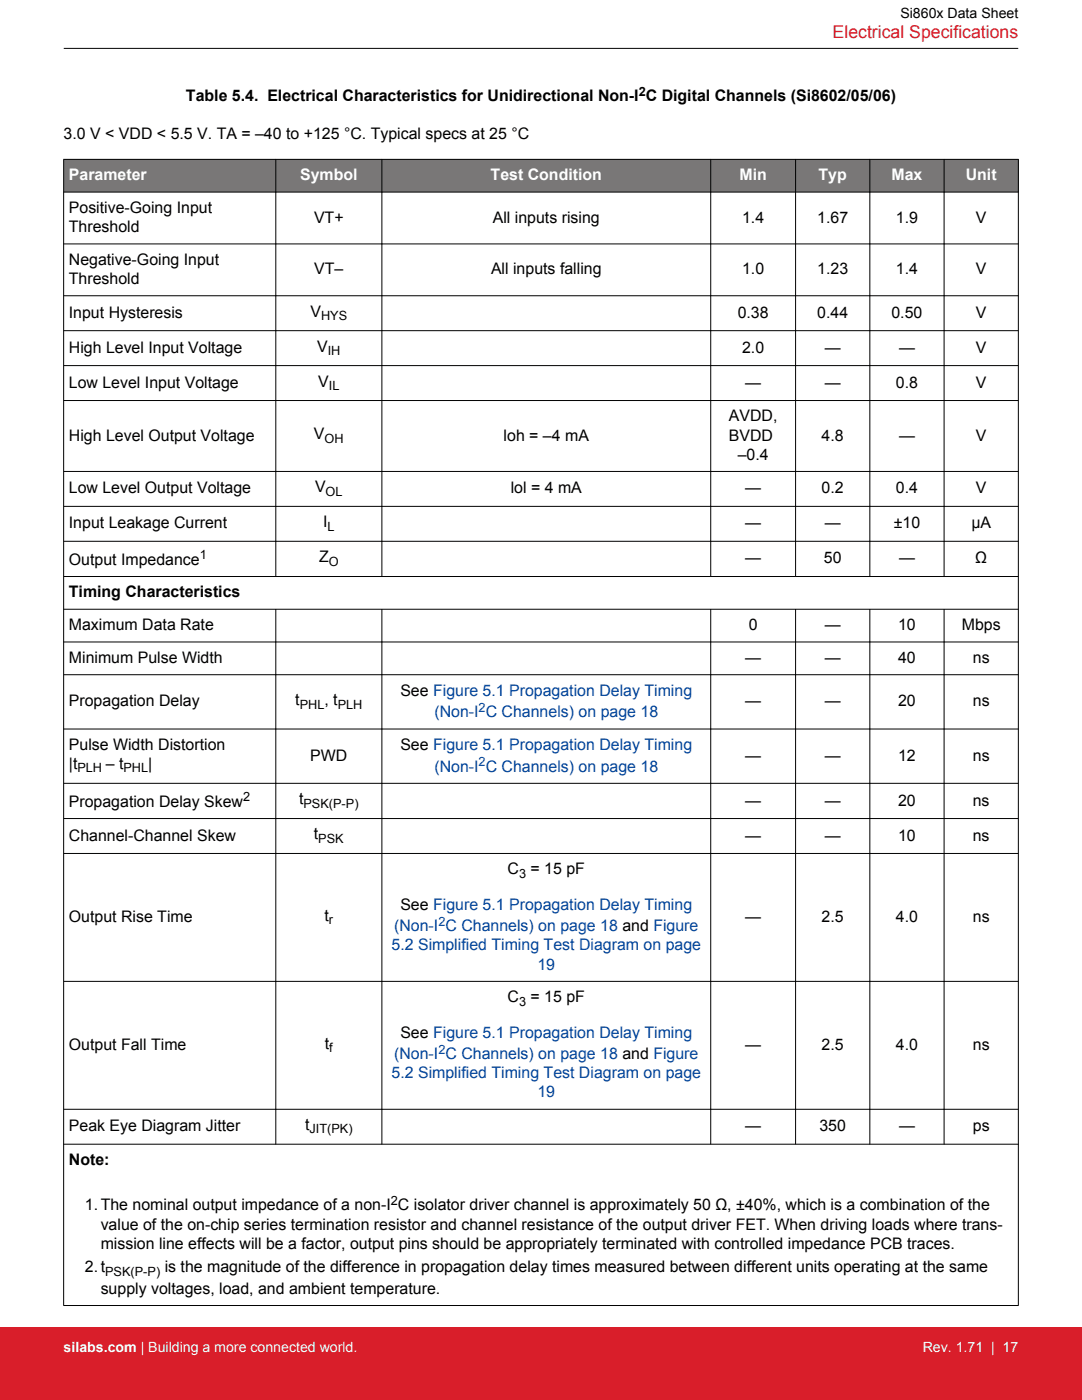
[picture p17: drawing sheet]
<svg xmlns="http://www.w3.org/2000/svg" width="216mm" height="279mm" viewBox="0 0 216 279" stroke-linecap="round" stroke-linejoin="round" font-family="sans-serif">
<defs><g id="words">
<text font-size="3.5" fill="#d91e2a" x="166.1" y="7.5">Electrical Specifications</text>
<g font-size="3.2">
<text x="37.1" y="20.2">Table 5.4. Electrical Characteristics for Unidirectional Non-I C Digital Channels (Si8602/05/06)</text>
<text x="12.7" y="27.8">3.0 V &lt; VDD &lt; 5.5 V. TA = –40 to +125 °C. Typical specs at 25 °C</text>
<text x="13.7" y="42.5">Positive-Going Input</text>
<text x="13.7" y="46.3">Threshold</text>
<text x="62.7" y="44.4">VT+</text>
<text x="98.3" y="44.4">All inputs rising</text>
<text x="148.1" y="44.4">1.4</text>
<text x="163.1" y="44.4">1.67</text>
<text x="178.8" y="44.4">1.9</text>
<text x="194.7" y="44.4">V</text>
<text x="13.7" y="52.9">Negative-Going Input</text>
<text x="13.7" y="56.7">Threshold</text>
<text x="62.7" y="54.8">VT–</text>
<text x="98" y="54.8">All inputs falling</text>
<text x="148.1" y="54.8">1.0</text>
<text x="163.1" y="54.8">1.23</text>
<text x="178.8" y="54.8">1.4</text>
<text x="194.7" y="54.8">V</text>
<text x="13.7" y="63.4">Input Hysteresis</text>
<text x="61.9" y="63.2">V</text>
<text x="147.2" y="63.4">0.38</text>
<text x="163.1" y="63.4">0.44</text>
<text x="177.9" y="63.4">0.50</text>
<text x="194.7" y="63.4">V</text>
<text x="13.7" y="70.4">High Level Input Voltage</text>
<text x="63.3" y="70.2">V</text>
<text x="148.1" y="70.4">2.0</text>
<text x="164.6" y="70.4">—</text>
<text x="179.4" y="70.4">—</text>
<text x="194.7" y="70.4">V</text>
<text x="13.7" y="77.4">Low Level Input Voltage</text>
<text x="63.5" y="77.1">V</text>
<text x="148.7" y="77.4">—</text>
<text x="164.6" y="77.4">—</text>
<text x="178.8" y="77.4">0.8</text>
<text x="194.7" y="77.4">V</text>
<text x="13.7" y="87.9">High Level Output Voltage</text>
<text x="62.7" y="87.7">V</text>
<text x="100.5" y="87.9">loh = –4 mA</text>
<text x="145.4" y="84.1">AVDD,</text>
<text x="145.4" y="87.9">BVDD</text>
<text x="164" y="87.9">4.8</text>
<text x="179.4" y="87.9">—</text>
<text x="194.7" y="87.9">V</text>
<text x="147.2" y="91.7">–0.4</text>
<text x="13.7" y="98.5">Low Level Output Voltage</text>
<text x="62.9" y="98.3">V</text>
<text x="101.9" y="98.5">lol = 4 mA</text>
<text x="148.7" y="98.5">—</text>
<text x="164" y="98.5">0.2</text>
<text x="178.8" y="98.5">0.4</text>
<text x="194.7" y="98.5">V</text>
<text x="13.7" y="105.5">Input Leakage Current</text>
<text x="64.5" y="105.2">I</text>
<text x="148.7" y="105.5">—</text>
<text x="164.6" y="105.5">—</text>
<text x="178.3" y="105.5">±10</text>
<text x="193.8" y="105.5">µA</text>
<text x="13.7" y="112.7">Output Impedance</text>
<text x="63.7" y="112.2">Z</text>
<text x="148.7" y="112.5">—</text>
<text x="164.4" y="112.5">50</text>
<text x="179.4" y="112.5">—</text>
<text x="194.6" y="112.5">Ω</text>
<text x="13.7" y="119.2">Timing Characteristics</text>
<text x="13.7" y="125.8">Maximum Data Rate</text>
<text x="149.4" y="125.8">0</text>
<text x="164.6" y="125.8">—</text>
<text x="179.2" y="125.8">10</text>
<text x="191.9" y="125.8">Mbps</text>
<text x="13.7" y="132.3">Minimum Pulse Width</text>
<text x="148.7" y="132.3">—</text>
<text x="164.6" y="132.3">—</text>
<text x="179.2" y="132.3">40</text>
<text x="194.1" y="132.3">ns</text>
<text x="13.7" y="141">Propagation Delay</text>
<text x="58.9" y="140.8">t</text>
<text x="64.7" y="140.8">, t</text>
<text x="79.9" y="138.8">See Figure 5.1 Propagation Delay Timing</text>
<text x="148.7" y="141">—</text>
<text x="164.6" y="141">—</text>
<text x="179.2" y="141">20</text>
<text x="194.1" y="141">ns</text>
<text x="13.7" y="149.7">Pulse Width Distortion</text>
<text x="79.9" y="149.7">See Figure 5.1 Propagation Delay Timing</text>
<text x="13.7" y="153.5">|t</text>
<text x="21.1" y="153.5">– t</text>
<text x="29.6" y="153.5">|</text>
<text x="61.9" y="151.8">PWD</text>
<text x="148.7" y="151.8">—</text>
<text x="164.6" y="151.8">—</text>
<text x="179.2" y="151.8">12</text>
<text x="194.1" y="151.8">ns</text>
<text x="13.7" y="161">Propagation Delay Skew</text>
<text x="59.7" y="160.5">t</text>
<text x="148.7" y="160.8">—</text>
<text x="164.6" y="160.8">—</text>
<text x="179.2" y="160.8">20</text>
<text x="194.1" y="160.8">ns</text>
<text x="13.7" y="167.8">Channel-Channel Skew</text>
<text x="62.6" y="167.5">t</text>
<text x="148.7" y="167.8">—</text>
<text x="164.6" y="167.8">—</text>
<text x="179.2" y="167.8">10</text>
<text x="194.1" y="167.8">ns</text>
<text x="101.3" y="174.5">C</text>
<text x="105.9" y="174.5">= 15 pF</text>
<text x="13.7" y="184">Output Rise Time</text>
<text x="64.8" y="183.8">t</text>
<text x="79.9" y="181.6">See Figure 5.1 Propagation Delay Timing</text>
<text x="148.7" y="184">—</text>
<text x="164" y="184">2.5</text>
<text x="178.8" y="184">4.0</text>
<text x="194.1" y="184">ns</text>
<text x="101.3" y="200">C</text>
<text x="105.9" y="200">= 15 pF</text>
<text x="13.7" y="209.5">Output Fall Time</text>
<text x="64.8" y="209.3">t</text>
<text x="79.9" y="207.1">See Figure 5.1 Propagation Delay Timing</text>
<text x="148.7" y="209.5">—</text>
<text x="164" y="209.5">2.5</text>
<text x="178.8" y="209.5">4.0</text>
<text x="194.1" y="209.5">ns</text>
<text x="13.7" y="225.8">Peak Eye Diagram Jitter</text>
<text x="60.9" y="225.6">t</text>
<text x="148.7" y="225.8">—</text>
<text x="163.5" y="225.8">350</text>
<text x="179.4" y="225.8">—</text>
<text x="194.1" y="225.8">ps</text>
<text x="13.7" y="232.5">Note:</text>
<text x="16.9" y="241.6">1.The nominal output impedance of a non-I C isolator driver channel is approximately 50 Ω, ±40%, which is a combination of the</text>
<text x="20.1" y="245.4">value of the on-chip series termination resistor and channel resistance of the output driver FET. When driving loads where trans-</text>
<text x="20.1" y="249.2">mission line effects will be a factor, output pins should be appropriately terminated with controlled impedance PCB traces.</text>
<text x="16.9" y="253.9">2.t</text>
<text x="32.9" y="253.9">is the magnitude of the difference in propagation delay times measured between different units operating at the same</text>
<text x="20.1" y="258.2">supply voltages, load, and ambient temperature.</text>
</g>
<g font-size="3.2" fill="#fff">
<text x="13.7" y="36">Parameter</text>
<text x="59.9" y="36">Symbol</text>
<text x="97.9" y="36">Test Condition</text>
<text x="147.6" y="36">Min</text>
<text x="163.3" y="36">Typ</text>
<text x="177.9" y="36">Max</text>
<text x="192.7" y="36">Unit</text>
</g>
<g font-size="3.2" fill="#00449a">
<text x="86.7" y="143.1">(Non-I C Channels) on page 18</text>
<text x="86.7" y="154">(Non-I C Channels) on page 18</text>
<text x="78.6" y="185.9">(Non-I C Channels) on page 18 and Figure</text>
<text x="78.1" y="189.7">5.2 Simplified Timing Test Diagram on page</text>
<text x="107.2" y="193.5">19</text>
<text x="78.1" y="215.2">5.2 Simplified Timing Test Diagram on page</text>
<text x="78.7" y="211.4">(Non-I C Channels) on page 18 and Figure</text>
<text x="107.2" y="219">19</text>
</g>
<text font-size="2.8" x="179.7" y="3.5">Si860x Data Sheet</text>
<g font-size="2.8" fill="#fff">
<text x="12.7" y="269.9">silabs.com | Building a more connected world.</text>
<text x="184.1" y="269.9">Rev. 1.71 | 17</text>
</g>
<g font-size="2.5">
<text x="127.4" y="19.2">2</text>
<text x="64.1" y="63.8">HYS</text>
<text x="65.4" y="70.8">IH</text>
<text x="65.6" y="77.8">IL</text>
<text x="64.8" y="88.3">OH</text>
<text x="65" y="98.9">OL</text>
<text x="65.4" y="105.9">L</text>
<text x="39.9" y="111.6">1</text>
<text x="65.6" y="112.9">O</text>
<text x="59.8" y="141.4">PHL</text>
<text x="67.4" y="141.4">PLH</text>
<text x="15.4" y="154.1">PLH</text>
<text x="24.6" y="154.1">PHL</text>
<text x="48.5" y="159.9">2</text>
<text x="60.6" y="161.2">PSK(P-P)</text>
<text x="63.5" y="168.2">PSK</text>
<text x="103.6" y="175.1">3</text>
<text x="65.6" y="184.4">r</text>
<text x="103.6" y="200.7">3</text>
<text x="65.7" y="209.9">f</text>
<text x="61.8" y="226.2">JIT(PK)</text>
<text x="78" y="240.5">2</text>
<text x="21" y="254.6">PSK(P-P)</text>
</g>
<g font-size="2.5" fill="#00449a">
<text x="95.5" y="142.1">2</text>
<text x="95.5" y="152.9">2</text>
<text x="87.5" y="184.8">2</text>
<text x="87.5" y="210.4">2</text>
</g>
</g></defs>
<g fill="#797777">
<path d="M12.7 31.8h190.5v6.5h-190.5z" fill-rule="evenodd"/>
<path d="M12.7 31.8h190.5v6.5h-190.5z" fill-rule="evenodd"/>
</g>
<g fill="none" stroke="#000" stroke-width=".2">
<path d="M12.7 9.7h190.5M12.7 31.8h190.5M12.7 38.3h190.5M12.7 31.8v228.8M55 31.8v83.3M76.2 31.8v83.3M141.8 31.8v83.3M158.7 31.8v83.3M173.6 31.8v83.3M188.4 31.8v83.3M203.2 31.8v228.8M12.7 48.7h190.5"/>
<path d="M12.7 59h190.5M12.7 66h190.5M12.7 73h190.5M12.7 79.9h190.5M12.7 94.1h190.5M12.7 101.1h190.5M12.7 108h190.5M12.7 115.1h190.5M12.7 121.6h190.5M12.7 128.1h190.5M12.7 134.7h190.5M55 121.5v106.9"/>
<path d="M76.2 121.5v106.9M141.8 121.5v106.9M158.7 121.5v106.9M173.6 121.5v106.9M188.4 121.5v106.9M12.7 145.5h190.5M12.7 156.3h190.5M12.7 163.4h190.5M12.7 170.3h190.5M12.7 195.9h190.5M12.7 221.4h190.5M12.7 228.4h190.5"/>
<path d="M12.7 260.5h190.5"/>
</g>
<path d="M0 264.9h215.9v14.5h-215.9z" fill="#d91e2a"/>
<use href="#words"/>
</svg>
